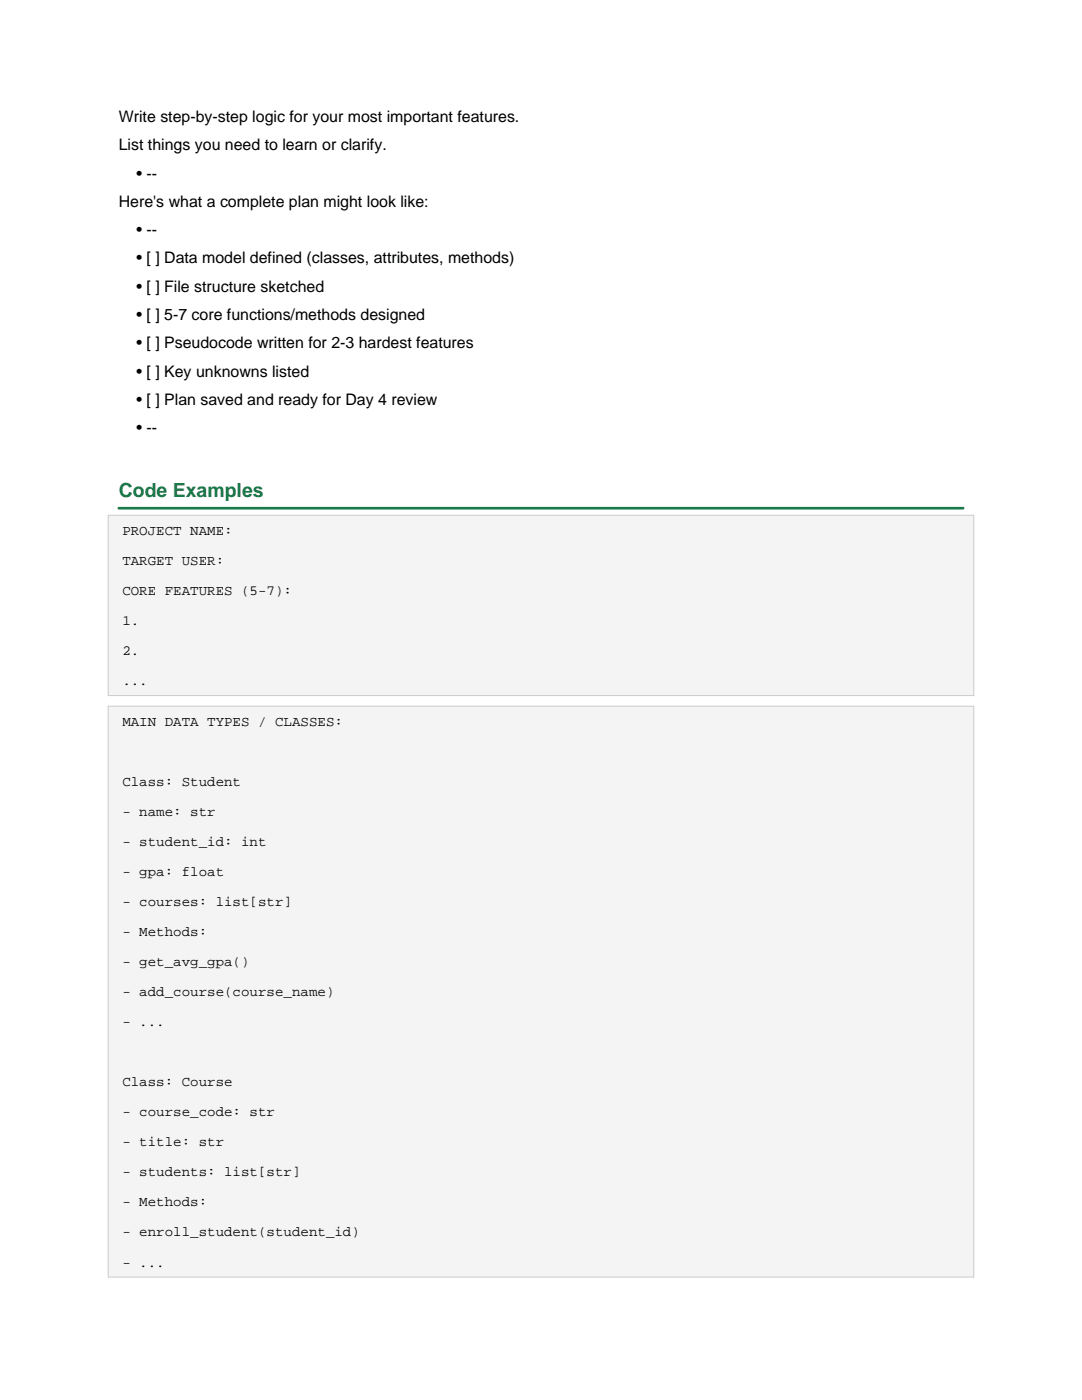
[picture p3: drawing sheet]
<svg xmlns="http://www.w3.org/2000/svg" width="216mm" height="279mm" viewBox="0 0 216 279" stroke-linecap="round" stroke-linejoin="round" font-family="sans-serif">
<defs><g id="words">
<text font-size="3.9" fill="#1b7a4a" x="23.7" y="99.1">Code Examples</text>
<g font-size="3.2">
<text x="23.7" y="24.3">Write step-by-step logic for your most important features.</text>
<text x="23.7" y="30">List things you need to learn or clarify.</text>
<text x="27.2" y="35.6">• --</text>
<text x="23.7" y="41.3">Here's what a complete plan might look like:</text>
<text x="27.2" y="46.9">• --</text>
<text x="27.2" y="52.6">• [ ] Data model defined (classes, attributes, methods)</text>
<text x="27.2" y="58.2">• [ ] File structure sketched</text>
<text x="27.2" y="63.9">• [ ] 5-7 core functions/methods designed</text>
<text x="27.2" y="69.5">• [ ] Pseudocode written for 2-3 hardest features</text>
<text x="27.2" y="75.1">• [ ] Key unknowns listed</text>
<text x="27.2" y="80.8">• [ ] Plan saved and ready for Day 4 review</text>
<text x="27.2" y="86.4">• --</text>
</g>
<g font-size="2.8">
<text x="24.4" y="106.7">PROJECT NAME:</text>
<text x="24.4" y="112.7">TARGET USER:</text>
<text x="24.4" y="118.7">CORE FEATURES (5-7):</text>
<text x="24.4" y="124.7">1.</text>
<text x="24.4" y="130.7">2.</text>
<text x="24.4" y="136.7">...</text>
<text x="24.4" y="144.8">MAIN DATA TYPES / CLASSES:</text>
<text x="24.4" y="156.8">Class: Student</text>
<text x="24.4" y="162.8">- name: str</text>
<text x="24.4" y="168.8">- student_id: int</text>
<text x="24.4" y="174.8">- gpa: float</text>
<text x="24.4" y="180.8">- courses: list[str]</text>
<text x="24.4" y="186.8">- Methods:</text>
<text x="24.4" y="192.8">- get_avg_gpa()</text>
<text x="24.4" y="198.8">- add_course(course_name)</text>
<text x="24.4" y="204.8">- ...</text>
<text x="24.4" y="216.8">Class: Course</text>
<text x="24.4" y="222.8">- course_code: str</text>
<text x="24.4" y="228.8">- title: str</text>
<text x="24.4" y="234.8">- students: list[str]</text>
<text x="24.4" y="240.8">- Methods:</text>
<text x="24.4" y="246.8">- enroll_student(student_id)</text>
<text x="24.4" y="252.8">- ...</text>
</g>
</g></defs>
<path d="M23.7 101.4h168.5" fill="none" stroke="#1b7a4a" stroke-width=".53"/>
<g fill="#f4f4f4">
<path d="M21.6 102.8h172.7v36h-172.7z" fill-rule="evenodd"/>
<path d="M24.4 103.9h167.1v3.9h-167.1z" fill-rule="evenodd"/>
<path d="M24.4 109.9h167.1v3.9h-167.1z" fill-rule="evenodd"/>
<path d="M24.4 115.9h167.1v3.9h-167.1z" fill-rule="evenodd"/>
<path d="M24.4 121.9h167.1v3.9h-167.1z" fill-rule="evenodd"/>
<path d="M24.4 127.9h167.1v3.9h-167.1z" fill-rule="evenodd"/>
<path d="M24.4 133.9h167.1v3.9h-167.1z" fill-rule="evenodd"/>
</g>
<path d="M21.6 102.8h172.7v36h-172.7z" fill="none" stroke="#ccc" stroke-width=".2"/>
<g fill="#f4f4f4">
<path d="M21.6 140.9h172.7v114h-172.7z" fill-rule="evenodd"/>
<path d="M24.4 142h167.1v3.9h-167.1z" fill-rule="evenodd"/>
<path d="M24.4 148h167.1v3.9h-167.1z" fill-rule="evenodd"/>
<path d="M24.4 154h167.1v3.9h-167.1z" fill-rule="evenodd"/>
<path d="M24.4 160h167.1v3.9h-167.1z" fill-rule="evenodd"/>
<path d="M24.4 166h167.1v3.9h-167.1z" fill-rule="evenodd"/>
<path d="M24.4 172h167.1v3.9h-167.1z" fill-rule="evenodd"/>
<path d="M24.4 178h167.1v3.9h-167.1z" fill-rule="evenodd"/>
<path d="M24.4 184h167.1v3.9h-167.1z" fill-rule="evenodd"/>
<path d="M24.4 190h167.1v3.9h-167.1z" fill-rule="evenodd"/>
<path d="M24.4 196h167.1v3.8h-167.1z" fill-rule="evenodd"/>
<path d="M24.4 202h167.1v3.8h-167.1z" fill-rule="evenodd"/>
<path d="M24.4 208h167.1v3.8h-167.1z" fill-rule="evenodd"/>
<path d="M24.4 214h167.1v3.8h-167.1z" fill-rule="evenodd"/>
<path d="M24.4 220h167.1v3.8h-167.1z" fill-rule="evenodd"/>
<path d="M24.4 226h167.1v3.8h-167.1z" fill-rule="evenodd"/>
<path d="M24.4 232h167.1v3.8h-167.1z" fill-rule="evenodd"/>
<path d="M24.4 237.9h167.1v3.9h-167.1z" fill-rule="evenodd"/>
<path d="M24.4 243.9h167.1v3.9h-167.1z" fill-rule="evenodd"/>
<path d="M24.4 249.9h167.1v3.9h-167.1z" fill-rule="evenodd"/>
</g>
<path d="M21.6 140.9h172.7v114h-172.7z" fill="none" stroke="#ccc" stroke-width=".2"/>
<use href="#words"/>
</svg>
